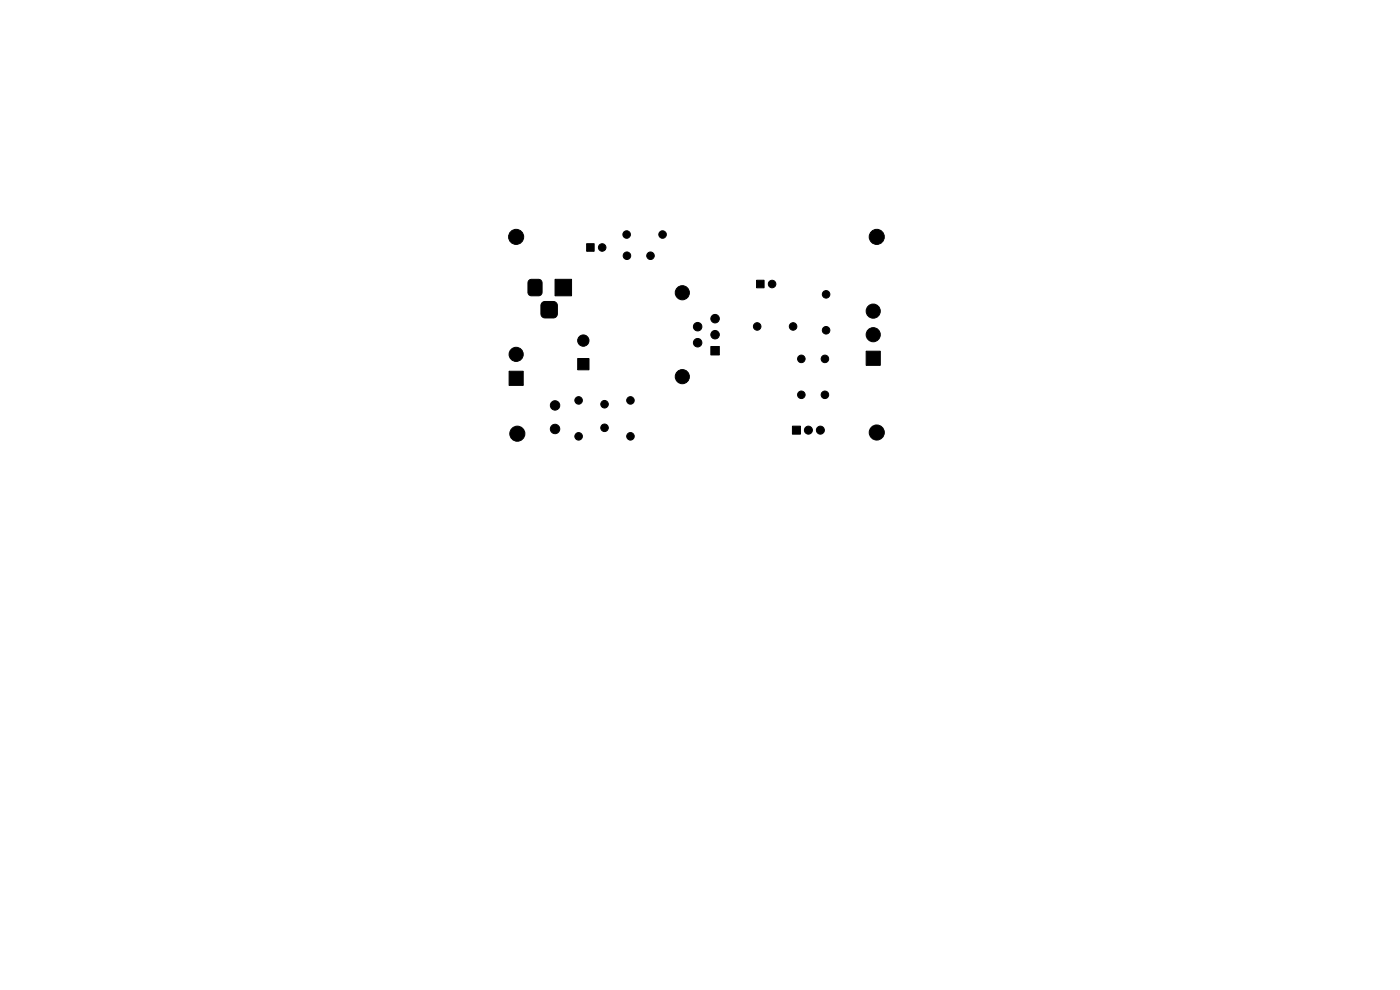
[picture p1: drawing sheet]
<svg xmlns="http://www.w3.org/2000/svg" width="297mm" height="210mm" viewBox="0 0 297 210" stroke-linecap="round" stroke-linejoin="round" font-family="sans-serif">
<g fill="#000" stroke="#000" stroke-width=".21">
<path d="M112.2 59.5l.6-.2h1.6l.4 .2 .2 .5v2l-.3 .6-.5 .1h-1.4l-.6-.2-.2-.5v-2zM124.5 51.7h1.6v1.6h-1.6zM115 64.2l.5-.2h1.9a.88 .88 0 0 1 .8 .8v1.8a.88 .88 0 0 1-.8 .8h-1.8a.88 .88 0 0 1-.8-.8v-1.9zM117.8 59.3h3.4v3.4h-3.4zM122.5 76h2.4v2.4h-2.4zM150.8 73.5h1.8v1.8h-1.8zM160.5 59.4h1.6v1.6h-1.6zM183.7 74.5h3v3h-3zM108 78.7h3v3h-3zM168.1 90.4h1.7v1.7h-1.7z"/>
<circle cx="109.5" cy="50.2" r="1.6"/>
<circle cx="127.7" cy="52.5" r=".8"/>
<circle cx="132.9" cy="49.7" r=".8"/>
<circle cx="133" cy="54.2" r=".8"/>
<circle cx="138" cy="54.2" r=".8"/>
<circle cx="140.6" cy="49.7" r=".8"/>
<circle cx="186" cy="50.2" r="1.6"/>
<circle cx="109.5" cy="75.2" r="1.5"/>
<circle cx="123.7" cy="72.2" r="1.2"/>
<circle cx="144.7" cy="62.1" r="1.5"/>
<circle cx="144.7" cy="79.9" r="1.5"/>
<circle cx="148" cy="69.3" r=".9"/>
<circle cx="148" cy="72.7" r=".9"/>
<circle cx="151.7" cy="67.6" r=".9"/>
<circle cx="151.7" cy="71" r=".9"/>
<circle cx="160.6" cy="69.2" r=".8"/>
<circle cx="163.8" cy="60.2" r=".8"/>
<circle cx="168.2" cy="69.2" r=".8"/>
<circle cx="170" cy="76.1" r=".8"/>
<circle cx="175" cy="76.1" r=".8"/>
<circle cx="175.2" cy="62.4" r=".8"/>
<circle cx="175.2" cy="70.1" r=".8"/>
<circle cx="185.2" cy="66" r="1.5"/>
<circle cx="185.2" cy="71" r="1.5"/>
<circle cx="109.7" cy="92" r="1.6"/>
<circle cx="117.8" cy="86" r="1"/>
<circle cx="117.8" cy="91" r="1"/>
<circle cx="122.7" cy="84.9" r=".8"/>
<circle cx="122.7" cy="92.6" r=".8"/>
<circle cx="128.2" cy="90.7" r=".8"/>
<circle cx="128.2" cy="85.7" r=".8"/>
<circle cx="133.7" cy="92.6" r=".8"/>
<circle cx="133.7" cy="84.9" r=".8"/>
<circle cx="170" cy="83.7" r=".8"/>
<circle cx="171.5" cy="91.2" r=".85"/>
<circle cx="174" cy="91.2" r=".85"/>
<circle cx="175" cy="83.7" r=".8"/>
<circle cx="186" cy="91.8" r="1.6"/>
</g>
</svg>
